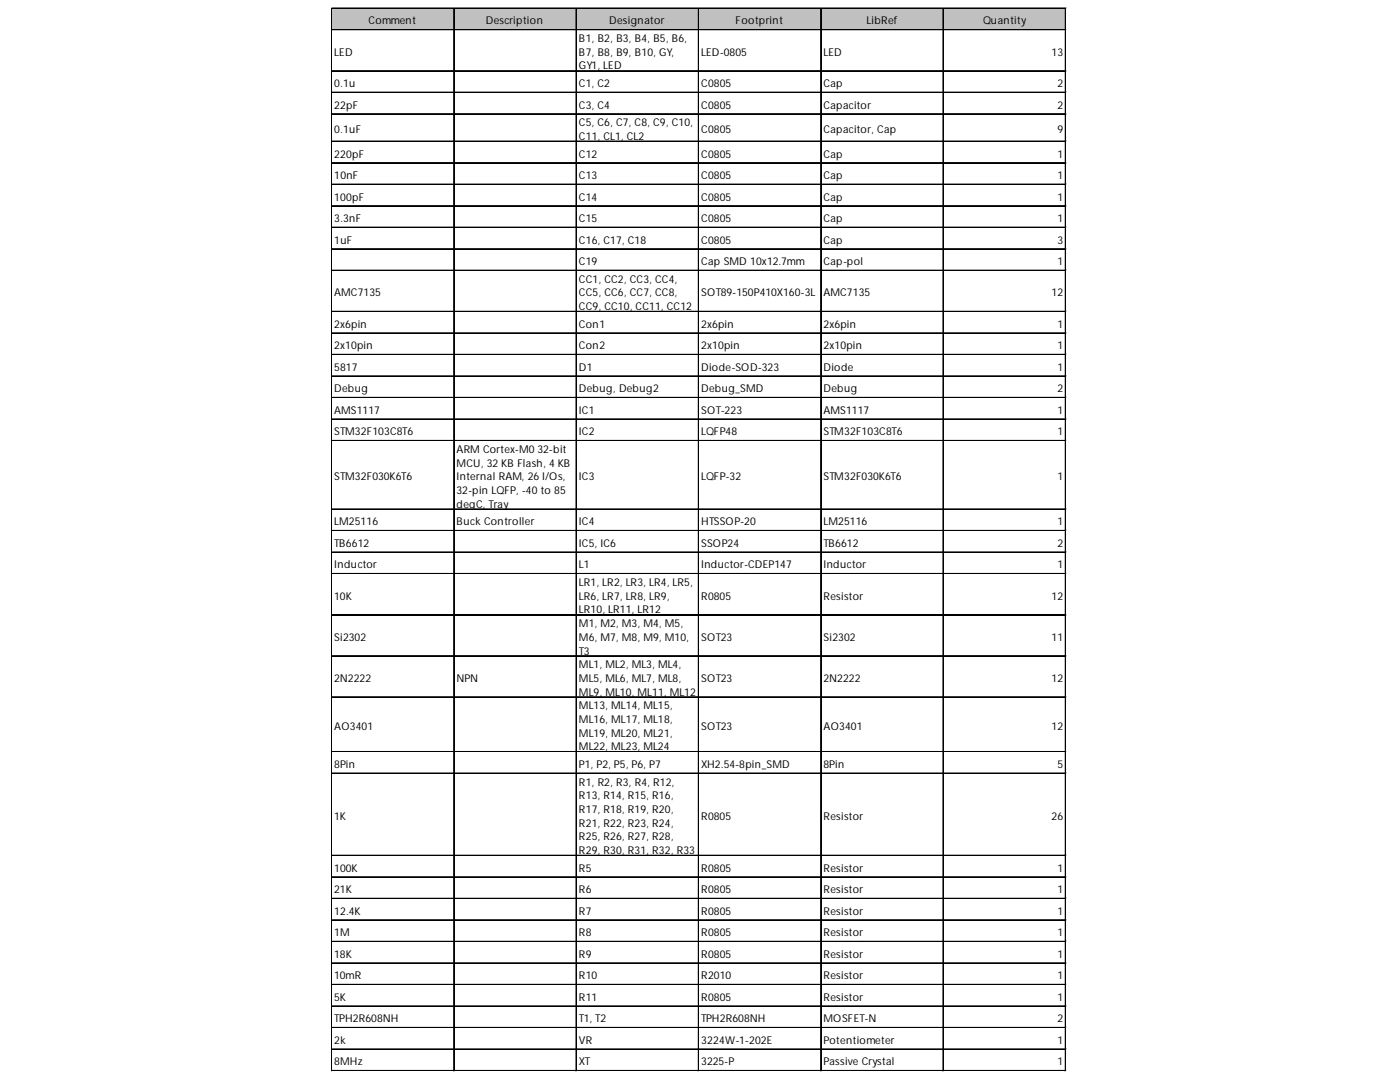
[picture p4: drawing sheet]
<svg xmlns="http://www.w3.org/2000/svg" width="279mm" height="216mm" viewBox="0 0 279 216" stroke-linecap="round" stroke-linejoin="round" font-family="sans-serif">
<defs><g id="words">
<g font-size="2.1">
<text x="73.5" y="4.9">Comment</text>
<text x="97" y="4.9">Description</text>
<text x="121.6" y="4.9">Designator</text>
<text x="146.8" y="4.9">Footprint</text>
<text x="173" y="4.9">LibRef</text>
<text x="196.2" y="4.9">Quantity</text>
<text x="66.7" y="11.1">LED</text>
<text x="115.5" y="8.4">B1, B2, B3, B4, B5, B6,</text>
<text x="115.5" y="11.1">B7, B8, B9, B10, GY,</text>
<text x="139.9" y="11.1">LED-0805</text>
<text x="164.4" y="11.1">LED</text>
<text x="209.9" y="11.1">13</text>
<text x="66.7" y="17.4">0.1u</text>
<text x="115.5" y="13.9">GY1, LED</text>
<text x="115.5" y="17.4">C1, C2</text>
<text x="139.9" y="17.4">C0805</text>
<text x="164.4" y="17.4">Cap</text>
<text x="211" y="17.4">2</text>
<text x="66.7" y="21.7">22pF</text>
<text x="115.5" y="21.7">C3, C4</text>
<text x="139.9" y="21.7">C0805</text>
<text x="164.4" y="21.7">Capacitor</text>
<text x="211" y="21.7">2</text>
<text x="66.7" y="26.6">0.1uF</text>
<text x="115.5" y="25.2">C5, C6, C7, C8, C9, C10,</text>
<text x="115.5" y="27.9">C11, CL1, CL2</text>
<text x="139.9" y="26.6">C0805</text>
<text x="164.4" y="26.6">Capacitor, Cap</text>
<text x="211" y="26.6">9</text>
<text x="66.7" y="31.4">220pF</text>
<text x="66.7" y="35.7">10nF</text>
<text x="115.5" y="31.4">C12</text>
<text x="115.5" y="35.7">C13</text>
<text x="139.9" y="31.4">C0805</text>
<text x="139.9" y="35.7">C0805</text>
<text x="164.4" y="31.4">Cap</text>
<text x="164.4" y="35.7">Cap</text>
<text x="211" y="31.4">1</text>
<text x="211" y="35.7">1</text>
<text x="66.7" y="40">100pF</text>
<text x="115.5" y="40">C14</text>
<text x="139.9" y="40">C0805</text>
<text x="164.4" y="40">Cap</text>
<text x="211" y="40">1</text>
<text x="66.7" y="44.3">3.3nF</text>
<text x="115.5" y="44.3">C15</text>
<text x="139.9" y="44.3">C0805</text>
<text x="164.4" y="44.3">Cap</text>
<text x="211" y="44.3">1</text>
<text x="66.7" y="48.6">1uF</text>
<text x="115.5" y="48.6">C16, C17, C18</text>
<text x="115.5" y="52.9">C19</text>
<text x="139.9" y="48.6">C0805</text>
<text x="139.9" y="52.9">Cap SMD 10x12.7mm</text>
<text x="164.4" y="48.6">Cap</text>
<text x="164.4" y="52.9">Cap-pol</text>
<text x="211" y="48.6">3</text>
<text x="211" y="52.9">1</text>
<text x="66.7" y="59.2">AMC7135</text>
<text x="115.5" y="56.4">CC1, CC2, CC3, CC4,</text>
<text x="115.5" y="59.2">CC5, CC6, CC7, CC8,</text>
<text x="139.9" y="59.2">SOT89-150P410X160-3L</text>
<text x="164.4" y="59.2">AMC7135</text>
<text x="209.9" y="59.2">12</text>
<text x="66.7" y="65.4">2x6pin</text>
<text x="115.5" y="61.9">CC9, CC10, CC11, CC12</text>
<text x="115.5" y="65.4">Con1</text>
<text x="139.9" y="65.4">2x6pin</text>
<text x="164.4" y="65.4">2x6pin</text>
<text x="211" y="65.4">1</text>
<text x="66.7" y="69.7">2x10pin</text>
<text x="115.5" y="69.7">Con2</text>
<text x="139.9" y="69.7">2x10pin</text>
<text x="164.4" y="69.7">2x10pin</text>
<text x="211" y="69.7">1</text>
<text x="66.7" y="74">5817</text>
<text x="115.5" y="74">D1</text>
<text x="139.9" y="74">Diode-SOD-323</text>
<text x="164.4" y="74">Diode</text>
<text x="211" y="74">1</text>
<text x="66.7" y="78.3">Debug</text>
<text x="66.7" y="82.6">AMS1117</text>
<text x="115.5" y="78.3">Debug, Debug2</text>
<text x="115.5" y="82.6">IC1</text>
<text x="139.9" y="78.3">Debug_SMD</text>
<text x="139.9" y="82.6">SOT-223</text>
<text x="164.4" y="78.3">Debug</text>
<text x="164.4" y="82.6">AMS1117</text>
<text x="211" y="78.3">2</text>
<text x="211" y="82.6">1</text>
<text x="66.7" y="86.9">STM32F103C8T6</text>
<text x="115.5" y="86.9">IC2</text>
<text x="139.9" y="86.9">LQFP48</text>
<text x="164.4" y="86.9">STM32F103C8T6</text>
<text x="211" y="86.9">1</text>
<text x="66.7" y="95.9">STM32F030K6T6</text>
<text x="91.1" y="90.4">ARM Cortex-M0 32-bit</text>
<text x="91.1" y="93.1">MCU, 32 KB Flash, 4 KB</text>
<text x="91.1" y="95.9">Internal RAM, 26 I/Os,</text>
<text x="115.5" y="95.9">IC3</text>
<text x="139.9" y="95.9">LQFP-32</text>
<text x="164.4" y="95.9">STM32F030K6T6</text>
<text x="211" y="95.9">1</text>
<text x="91.1" y="98.6">32-pin LQFP, -40 to 85</text>
<text x="91.1" y="101.3">degC, Tray</text>
<text x="66.7" y="104.8">LM25116</text>
<text x="91.1" y="104.8">Buck Controller</text>
<text x="115.5" y="104.8">IC4</text>
<text x="139.9" y="104.8">HTSSOP-20</text>
<text x="164.4" y="104.8">LM25116</text>
<text x="211" y="104.8">1</text>
<text x="66.7" y="109.1">TB6612</text>
<text x="66.7" y="113.4">Inductor</text>
<text x="115.5" y="109.1">IC5, IC6</text>
<text x="115.5" y="113.4">L1</text>
<text x="139.9" y="109.1">SSOP24</text>
<text x="139.9" y="113.4">Inductor-CDEP147</text>
<text x="164.4" y="109.1">TB6612</text>
<text x="164.4" y="113.4">Inductor</text>
<text x="211" y="109.1">2</text>
<text x="211" y="113.4">1</text>
<text x="66.7" y="119.7">10K</text>
<text x="115.5" y="116.9">LR1, LR2, LR3, LR4, LR5,</text>
<text x="115.5" y="119.7">LR6, LR7, LR8, LR9,</text>
<text x="139.9" y="119.7">R0805</text>
<text x="164.4" y="119.7">Resistor</text>
<text x="209.9" y="119.7">12</text>
<text x="115.5" y="122.4">LR10, LR11, LR12</text>
<text x="115.5" y="125.1">M1, M2, M3, M4, M5,</text>
<text x="66.7" y="127.9">Si2302</text>
<text x="115.5" y="127.9">M6, M7, M8, M9, M10,</text>
<text x="115.5" y="130.6">T3</text>
<text x="139.9" y="127.9">SOT23</text>
<text x="164.4" y="127.9">Si2302</text>
<text x="209.9" y="127.9">11</text>
<text x="66.7" y="136.1">2N2222</text>
<text x="91.1" y="136.1">NPN</text>
<text x="115.5" y="133.3">ML1, ML2, ML3, ML4,</text>
<text x="115.5" y="136.1">ML5, ML6, ML7, ML8,</text>
<text x="139.9" y="136.1">SOT23</text>
<text x="164.4" y="136.1">2N2222</text>
<text x="209.9" y="136.1">12</text>
<text x="115.5" y="138.8">ML9, ML10, ML11, ML12</text>
<text x="115.5" y="141.5">ML13, ML14, ML15,</text>
<text x="66.7" y="145.6">AO3401</text>
<text x="115.5" y="144.3">ML16, ML17, ML18,</text>
<text x="115.5" y="147">ML19, ML20, ML21,</text>
<text x="115.5" y="149.7">ML22, ML23, ML24</text>
<text x="139.9" y="145.6">SOT23</text>
<text x="164.4" y="145.6">AO3401</text>
<text x="209.9" y="145.6">12</text>
<text x="66.7" y="153.2">8Pin</text>
<text x="115.5" y="153.2">P1, P2, P5, P6, P7</text>
<text x="139.9" y="153.2">XH2.54-8pin_SMD</text>
<text x="164.4" y="153.2">8Pin</text>
<text x="211" y="153.2">5</text>
<text x="115.5" y="156.8">R1, R2, R3, R4, R12,</text>
<text x="115.5" y="159.5">R13, R14, R15, R16,</text>
<text x="66.7" y="163.6">1K</text>
<text x="115.5" y="162.2">R17, R18, R19, R20,</text>
<text x="115.5" y="165">R21, R22, R23, R24,</text>
<text x="115.5" y="167.7">R25, R26, R27, R28,</text>
<text x="139.9" y="163.6">R0805</text>
<text x="164.4" y="163.6">Resistor</text>
<text x="209.9" y="163.6">26</text>
<text x="66.7" y="173.9">100K</text>
<text x="115.5" y="170.4">R29, R30, R31, R32, R33</text>
<text x="115.5" y="173.9">R5</text>
<text x="139.9" y="173.9">R0805</text>
<text x="164.4" y="173.9">Resistor</text>
<text x="211" y="173.9">1</text>
<text x="66.7" y="178.2">21K</text>
<text x="115.5" y="178.2">R6</text>
<text x="139.9" y="178.2">R0805</text>
<text x="164.4" y="178.2">Resistor</text>
<text x="211" y="178.2">1</text>
<text x="66.7" y="182.5">12.4K</text>
<text x="115.5" y="182.5">R7</text>
<text x="139.9" y="182.5">R0805</text>
<text x="164.4" y="182.5">Resistor</text>
<text x="211" y="182.5">1</text>
<text x="66.7" y="186.8">1M</text>
<text x="66.7" y="191.1">18K</text>
<text x="115.5" y="186.8">R8</text>
<text x="115.5" y="191.1">R9</text>
<text x="139.9" y="186.8">R0805</text>
<text x="139.9" y="191.1">R0805</text>
<text x="164.4" y="186.8">Resistor</text>
<text x="164.4" y="191.1">Resistor</text>
<text x="211" y="186.8">1</text>
<text x="211" y="191.1">1</text>
<text x="66.7" y="195.4">10mR</text>
<text x="115.5" y="195.4">R10</text>
<text x="139.9" y="195.4">R2010</text>
<text x="164.4" y="195.4">Resistor</text>
<text x="211" y="195.4">1</text>
<text x="66.7" y="199.7">5K</text>
<text x="66.7" y="204">TPH2R608NH</text>
<text x="115.5" y="199.7">R11</text>
<text x="115.5" y="204">T1, T2</text>
<text x="139.9" y="199.7">R0805</text>
<text x="139.9" y="204">TPH2R608NH</text>
<text x="164.4" y="199.7">Resistor</text>
<text x="164.4" y="204">MOSFET-N</text>
<text x="211" y="199.7">1</text>
<text x="211" y="204">2</text>
<text x="66.7" y="208.3">2k</text>
<text x="115.5" y="208.3">VR</text>
<text x="139.9" y="208.3">3224W-1-202E</text>
<text x="164.4" y="208.3">Potentiometer</text>
<text x="211" y="208.3">1</text>
<text x="66.7" y="212.6">8MHz</text>
<text x="115.5" y="212.6">XT</text>
<text x="139.9" y="212.6">3225-P</text>
<text x="164.4" y="212.6">Passive Crystal</text>
<text x="211" y="212.6">1</text>
</g>
</g></defs>
<path d="M66.3 1.7h146.5v4.4h-146.5z" fill="#c0c0c0"/>
<g fill="none" stroke="#000" stroke-width=".2">
<path d="M66.1 1.6v212.2M66.2 1.6v212.2M66.3 1.6h146.5M66.3 1.7h146.5M66.3 5.9h146.5M66.3 6h146.5M66.3 14.1h146.5M66.3 14.2h146.5M66.3 18.4h146.5M66.3 18.5h146.5M90.5 1.8v212M90.6 1.8v212"/>
<path d="M115 1.8v212M139.4 1.8v212M139.5 1.8v212M163.8 1.8v212M163.9 1.8v212M188.2 1.8v212M188.3 1.8v212M212.6 1.8v212M212.7 1.8v212M66.3 22.7h146.5M66.3 22.8h146.5M66.3 28.1h146.5"/>
<path d="M66.3 28.2h146.5M66.3 32.4h146.5M66.3 32.5h146.5M66.3 36.7h146.5M66.3 36.8h146.5M66.3 41h146.5M66.3 41.1h146.5M66.3 45.3h146.5M66.3 45.4h146.5M66.3 49.6h146.5M66.3 49.7h146.5M66.3 53.9h146.5"/>
<path d="M66.3 54h146.5M66.3 62.1h146.5M66.3 62.2h146.5M66.3 66.4h146.5M66.3 66.5h146.5M66.3 70.7h146.5M66.3 70.8h146.5M66.3 75h146.5M66.3 75.1h146.5M66.3 79.3h146.5M66.3 79.4h146.5M66.3 83.6h146.5"/>
<path d="M66.3 83.7h146.5M66.3 87.9h146.5M66.3 88h146.5M66.3 101.5h146.5M66.3 101.6h146.5M66.3 105.8h146.5M66.3 105.9h146.5M66.3 110.1h146.5M66.3 110.2h146.5M66.3 114.4h146.5M66.3 114.5h146.5M66.3 122.6h146.5"/>
<path d="M66.3 122.7h146.5M66.3 130.8h146.5M66.3 130.9h146.5M66.3 139h146.5M66.3 139.1h146.5M66.3 150h146.5M66.3 154.2h146.5M66.3 154.3h146.5M66.3 170.6h146.5M66.3 170.7h146.5M66.3 174.9h146.5M66.3 175h146.5"/>
<path d="M66.3 179.2h146.5M66.3 179.3h146.5M66.3 183.5h146.5M66.3 183.6h146.5M66.3 187.8h146.5M66.3 187.9h146.5M66.3 192.1h146.5M66.3 192.2h146.5M66.3 196.4h146.5M66.3 196.5h146.5M66.3 200.7h146.5M66.3 200.8h146.5"/>
<path d="M66.3 205h146.5M66.3 205.1h146.5M66.3 209.3h146.5M66.3 209.4h146.5M66.3 213.6h146.5M66.3 213.7h146.5"/>
</g>
<path d="M66.1 213.8h.1" fill="none" stroke="#d4d4d4" stroke-width=".2"/>
<path d="M66.1 213.8h.2z" fill="#d4d4d4"/>
<path d="M90.5 213.8h.1" fill="none" stroke="#d4d4d4" stroke-width=".2"/>
<path d="M90.5 213.8h.2z" fill="#d4d4d4"/>
<path d="M115 213.8h.1" fill="none" stroke="#d4d4d4" stroke-width=".2"/>
<path d="M115 213.8h.1z" fill="#d4d4d4"/>
<path d="M139.4 213.8h.1" fill="none" stroke="#d4d4d4" stroke-width=".2"/>
<path d="M139.4 213.8h.2z" fill="#d4d4d4"/>
<path d="M163.8 213.8h.1" fill="none" stroke="#d4d4d4" stroke-width=".2"/>
<path d="M163.8 213.8h.2z" fill="#d4d4d4"/>
<path d="M188.2 213.8h.1" fill="none" stroke="#d4d4d4" stroke-width=".2"/>
<path d="M188.2 213.8h.2z" fill="#d4d4d4"/>
<path d="M212.6 213.8h.1" fill="none" stroke="#d4d4d4" stroke-width=".2"/>
<path d="M212.6 213.8h.2z" fill="#d4d4d4"/>
<path d="M212.8 1.6h.1" fill="none" stroke="#d4d4d4" stroke-width=".2"/>
<path d="M212.8 1.6v.2z" fill="#d4d4d4"/>
<path d="M212.8 5.9h.1" fill="none" stroke="#d4d4d4" stroke-width=".2"/>
<path d="M212.8 5.9v.2z" fill="#d4d4d4"/>
<path d="M212.8 14.1h.1" fill="none" stroke="#d4d4d4" stroke-width=".2"/>
<path d="M212.8 14.1v.2z" fill="#d4d4d4"/>
<path d="M212.8 18.4h.1" fill="none" stroke="#d4d4d4" stroke-width=".2"/>
<path d="M212.8 18.4v.2z" fill="#d4d4d4"/>
<path d="M212.8 22.7h.1" fill="none" stroke="#d4d4d4" stroke-width=".2"/>
<path d="M212.8 22.7v.2z" fill="#d4d4d4"/>
<path d="M212.8 28.1h.1" fill="none" stroke="#d4d4d4" stroke-width=".2"/>
<path d="M212.8 28.1v.2z" fill="#d4d4d4"/>
<path d="M212.8 32.4h.1" fill="none" stroke="#d4d4d4" stroke-width=".2"/>
<path d="M212.8 32.4v.2z" fill="#d4d4d4"/>
<path d="M212.8 36.7h.1" fill="none" stroke="#d4d4d4" stroke-width=".2"/>
<path d="M212.8 36.7v.2z" fill="#d4d4d4"/>
<path d="M212.8 41h.1" fill="none" stroke="#d4d4d4" stroke-width=".2"/>
<path d="M212.8 41v.2z" fill="#d4d4d4"/>
<path d="M212.8 45.3h.1" fill="none" stroke="#d4d4d4" stroke-width=".2"/>
<path d="M212.8 45.3v.2z" fill="#d4d4d4"/>
<path d="M212.8 49.6h.1" fill="none" stroke="#d4d4d4" stroke-width=".2"/>
<path d="M212.8 49.6v.2z" fill="#d4d4d4"/>
<path d="M212.8 53.9h.1" fill="none" stroke="#d4d4d4" stroke-width=".2"/>
<path d="M212.8 53.9v.2z" fill="#d4d4d4"/>
<path d="M212.8 62.1h.1" fill="none" stroke="#d4d4d4" stroke-width=".2"/>
<path d="M212.8 62.1v.2z" fill="#d4d4d4"/>
<path d="M212.8 66.4h.1" fill="none" stroke="#d4d4d4" stroke-width=".2"/>
<path d="M212.8 66.4v.2z" fill="#d4d4d4"/>
<path d="M212.8 70.7h.1" fill="none" stroke="#d4d4d4" stroke-width=".2"/>
<path d="M212.8 70.7v.2z" fill="#d4d4d4"/>
<path d="M212.8 75h.1" fill="none" stroke="#d4d4d4" stroke-width=".2"/>
<path d="M212.8 75v.2z" fill="#d4d4d4"/>
<path d="M212.8 79.3h.1" fill="none" stroke="#d4d4d4" stroke-width=".2"/>
<path d="M212.8 79.3v.2z" fill="#d4d4d4"/>
<path d="M212.8 83.6h.1" fill="none" stroke="#d4d4d4" stroke-width=".2"/>
<path d="M212.8 83.6v.2z" fill="#d4d4d4"/>
<path d="M212.8 87.9h.1" fill="none" stroke="#d4d4d4" stroke-width=".2"/>
<path d="M212.8 87.9v.2z" fill="#d4d4d4"/>
<path d="M212.8 101.5h.1" fill="none" stroke="#d4d4d4" stroke-width=".2"/>
<path d="M212.8 101.5v.2z" fill="#d4d4d4"/>
<path d="M212.8 105.8h.1" fill="none" stroke="#d4d4d4" stroke-width=".2"/>
<path d="M212.8 105.8v.2z" fill="#d4d4d4"/>
<path d="M212.8 110.1h.1" fill="none" stroke="#d4d4d4" stroke-width=".2"/>
<path d="M212.8 110.1v.2z" fill="#d4d4d4"/>
<path d="M212.8 114.4h.1" fill="none" stroke="#d4d4d4" stroke-width=".2"/>
<path d="M212.8 114.4v.2z" fill="#d4d4d4"/>
<path d="M212.8 122.6h.1" fill="none" stroke="#d4d4d4" stroke-width=".2"/>
<path d="M212.8 122.6v.2z" fill="#d4d4d4"/>
<path d="M212.8 130.8h.1" fill="none" stroke="#d4d4d4" stroke-width=".2"/>
<path d="M212.8 130.8v.2z" fill="#d4d4d4"/>
<path d="M212.8 139h.1" fill="none" stroke="#d4d4d4" stroke-width=".2"/>
<path d="M212.8 139v.2z" fill="#d4d4d4"/>
<path d="M212.8 150h.1" fill="none" stroke="#d4d4d4" stroke-width=".2"/>
<path d="M212.8 150v.1z" fill="#d4d4d4"/>
<path d="M212.8 154.2h.1" fill="none" stroke="#d4d4d4" stroke-width=".2"/>
<path d="M212.8 154.2v.2z" fill="#d4d4d4"/>
<path d="M212.8 170.6h.1" fill="none" stroke="#d4d4d4" stroke-width=".2"/>
<path d="M212.8 170.6v.2z" fill="#d4d4d4"/>
<path d="M212.8 174.9h.1" fill="none" stroke="#d4d4d4" stroke-width=".2"/>
<path d="M212.8 174.9v.2z" fill="#d4d4d4"/>
<path d="M212.8 179.2h.1" fill="none" stroke="#d4d4d4" stroke-width=".2"/>
<path d="M212.8 179.2v.2z" fill="#d4d4d4"/>
<path d="M212.8 183.5h.1" fill="none" stroke="#d4d4d4" stroke-width=".2"/>
<path d="M212.8 183.5v.2z" fill="#d4d4d4"/>
<path d="M212.8 187.8h.1" fill="none" stroke="#d4d4d4" stroke-width=".2"/>
<path d="M212.8 187.8v.2z" fill="#d4d4d4"/>
<path d="M212.8 192.1h.1" fill="none" stroke="#d4d4d4" stroke-width=".2"/>
<path d="M212.8 192.1v.2z" fill="#d4d4d4"/>
<path d="M212.8 196.4h.1" fill="none" stroke="#d4d4d4" stroke-width=".2"/>
<path d="M212.8 196.4v.2z" fill="#d4d4d4"/>
<path d="M212.8 200.7h.1" fill="none" stroke="#d4d4d4" stroke-width=".2"/>
<path d="M212.8 200.7v.2z" fill="#d4d4d4"/>
<path d="M212.8 205h.1" fill="none" stroke="#d4d4d4" stroke-width=".2"/>
<path d="M212.8 205v.2z" fill="#d4d4d4"/>
<path d="M212.8 209.3h.1" fill="none" stroke="#d4d4d4" stroke-width=".2"/>
<path d="M212.8 209.3v.2z" fill="#d4d4d4"/>
<path d="M212.8 213.6h.1" fill="none" stroke="#d4d4d4" stroke-width=".2"/>
<path d="M212.8 213.6v.2z" fill="#d4d4d4"/>
<use href="#words"/>
</svg>
